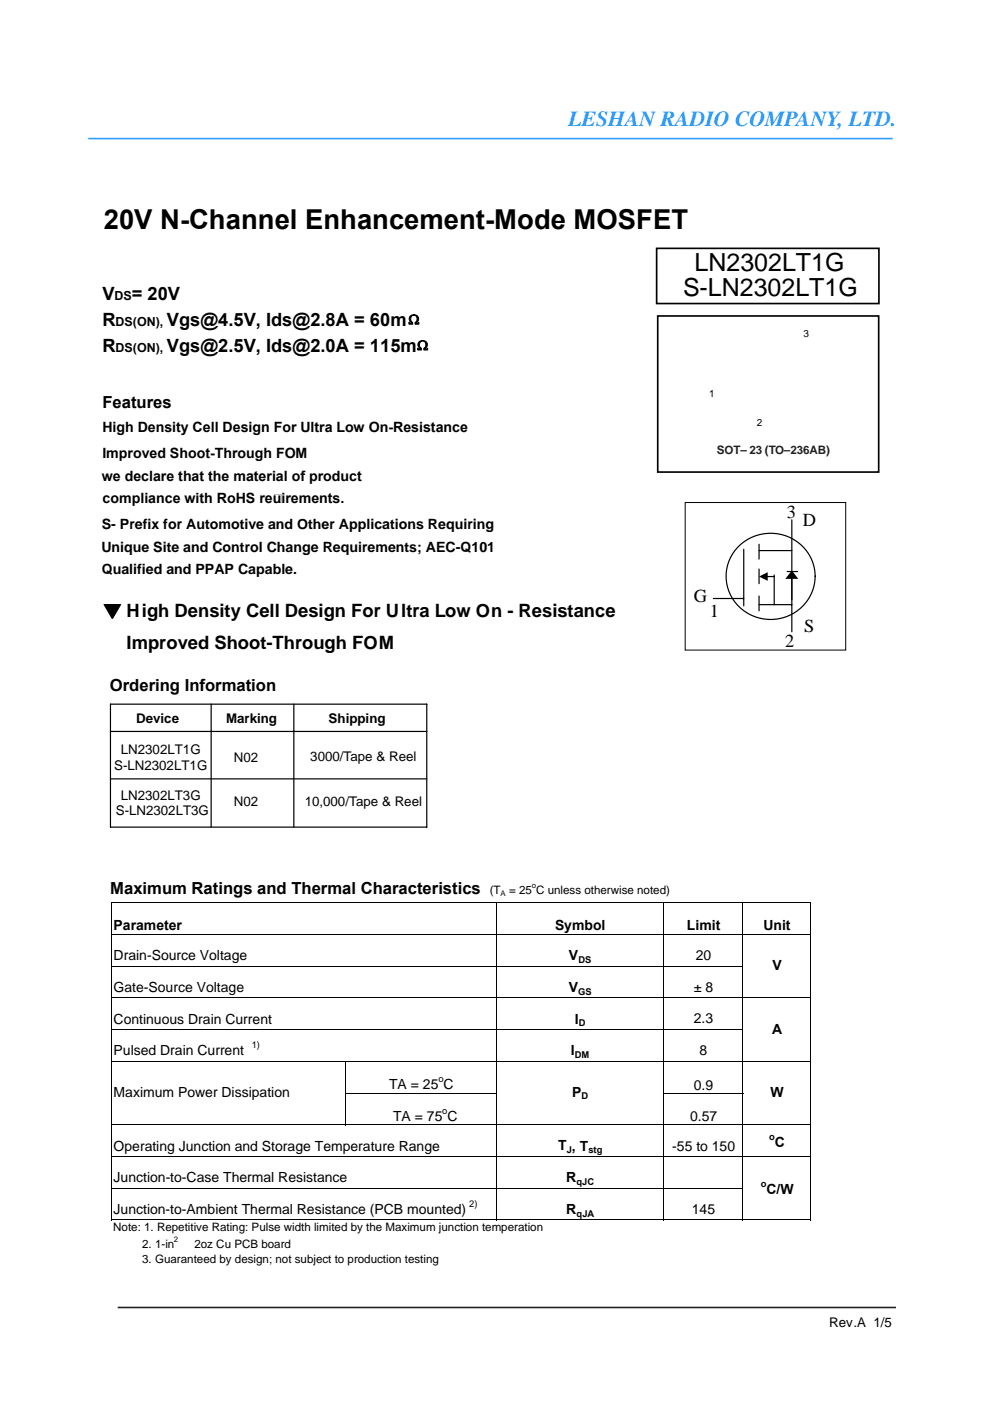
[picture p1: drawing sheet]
<svg xmlns="http://www.w3.org/2000/svg" width="210mm" height="297mm" viewBox="0 0 210 297" stroke-linecap="round" stroke-linejoin="round" font-family="sans-serif">
<defs><g id="words">
<text font-size="5.8" x="22" y="48.6">20V N-Channel Enhancement-Mode MOSFET</text>
<g font-size="5.3">
<text x="147.3" y="57.5">LN2302LT1G</text>
<text x="144.8" y="62.8">S-LN2302LT1G</text>
</g>
<text font-size="4.6" fill="#2b9cff" x="120.5" y="26.6">LESHAN RADIO COMPANY, LTD.</text>
<g font-size="3.9">
<text x="21.7" y="63.7">V</text>
<text x="27.9" y="63.6">= 20V</text>
<text x="21.7" y="69.1">R</text>
<text x="35.4" y="69.1">Vgs@4.5V, Ids@2.8A = 60m</text>
<text x="21.7" y="74.6">R</text>
<text x="35.4" y="74.6">Vgs@2.5V, Ids@2.0A = 115m</text>
<text x="166.8" y="109.8">3</text>
<text x="170.2" y="111.6">D</text>
<text x="21.9" y="130.8">▼ High Density Cell Design For Ultra Low On - Resistance</text>
<text x="147.1" y="127.7">G</text>
<text x="150.5" y="130.7">1</text>
<text x="26.9" y="137.5">Improved Shoot-Through FOM</text>
<text x="166.4" y="137.1">2</text>
<text x="170.5" y="134">S</text>
</g>
<g font-size="3.5">
<text x="21.7" y="86.5">Features</text>
<text x="23.3" y="146.6">Ordering Information</text>
<text x="23.4" y="189.6">Maximum Ratings and Thermal Characteristics</text>
</g>
<g font-size="3">
<text x="86.6" y="68.7">Ω</text>
<text x="88.5" y="74.2">Ω</text>
<text x="21.7" y="91.7">High Density Cell Design For Ultra Low On-Resistance</text>
<text x="21.7" y="97.2">Improved Shoot-Through FOM</text>
<text x="21.6" y="102">we declare that the material of product</text>
<text x="21.8" y="106.7">compliance with RoHS req</text>
<text x="57.8" y="106.7">uirements.</text>
<text x="21.6" y="112.3">S- Prefix for Automotive and Other Applications Requiring</text>
<text x="21.5" y="116.9">Unique Site and Control Change Requirements; AEC-Q101</text>
<text x="21.6" y="121.8">Qualified and PPAP Capable.</text>
<text x="24.1" y="197.2">Parameter</text>
<text x="117.7" y="197.2">Symbol</text>
<text x="145.7" y="197.2">Limit</text>
<text x="161.9" y="197.2">Unit</text>
<text x="24.1" y="203.5">Drain-Source Voltage</text>
<text x="120.6" y="203.5">V</text>
<text x="147.5" y="203.5">20</text>
<text x="163.8" y="205.7">V</text>
<text x="24.1" y="210.3">Gate-Source Voltage</text>
<text x="120.6" y="210.3">V</text>
<text x="147.1" y="210.3">± 8</text>
<text x="24.1" y="217">Continuous Drain Current</text>
<text x="121.9" y="217">I</text>
<text x="147.1" y="217">2.3</text>
<text x="163.7" y="219.2">A</text>
<text x="24.1" y="223.7">Pulsed Drain Current</text>
<text x="121.1" y="223.7">I</text>
<text x="148.3" y="223.7">8</text>
<text x="24.1" y="232.6">Maximum Power Dissipation</text>
<text x="82.5" y="230.9">TA = 25 C</text>
<text x="121.3" y="232.5">P</text>
<text x="147.1" y="231">0.9</text>
<text x="163.4" y="232.7">W</text>
<text x="83.3" y="237.7">TA = 75 C</text>
<text x="146.3" y="237.7">0.57</text>
<text x="24.1" y="243.9">Operating Junction and Storage Temperature Range</text>
<text x="118.3" y="243.9">T , T</text>
<text x="142.5" y="243.9">-55 to 150</text>
<text x="164.3" y="243.2">C</text>
<text x="24.1" y="250.7">Junction-to-Case Thermal Resistance</text>
<text x="120" y="250.7">R</text>
<text x="24.1" y="257.4">Junction-to-Ambient Thermal Resistance (PCB mounted)</text>
<text x="120.1" y="257.4">R</text>
<text x="146.7" y="257.4">145</text>
<text x="162.5" y="253.2">C/W</text>
</g>
<g font-size="2.8">
<text x="28.9" y="153.3">Device</text>
<text x="47.9" y="153.3">Marking</text>
<text x="69.7" y="153.3">Shipping</text>
<text x="25.6" y="159.8">LN2302LT1G</text>
<text x="49.6" y="161.5">N02</text>
<text x="65.8" y="161.3">3000/Tape &amp; Reel</text>
<text x="24.2" y="163.3">S-LN2302LT1G</text>
<text x="24.6" y="172.8">S-LN2302LT3G</text>
<text x="25.6" y="169.6">LN2302LT3G</text>
<text x="49.6" y="170.9">N02</text>
<text x="64.6" y="171">10,000/Tape &amp; Reel</text>
<text x="175.8" y="281.3">Rev.A 1/5</text>
</g>
<g font-size="2.6">
<text x="24.3" y="63.7">DS</text>
<text x="24.5" y="69.2">DS(ON),</text>
<text x="24.5" y="74.7">DS(ON),</text>
</g>
<text font-size="2.5" fill="#231f20" x="152" y="96.3">SOT– 23 (TO–236AB)</text>
<g font-size="2.5">
<text x="103.8" y="189.6">(T</text>
<text x="107.9" y="189.6">= 25 C unless otherwise noted)</text>
<text x="24" y="261.1">Note: 1. Repetitive Rating: Pulse width limited by the Maximum junction temperation</text>
<text x="30.2" y="267.7">3. Guaranteed by design; not subject to production testing</text>
<text x="30.2" y="264.6">2. 1-in</text>
<text x="41.2" y="264.7">2oz Cu PCB board</text>
</g>
<g font-size="2.1">
<text x="170.4" y="71.4">3</text>
<text x="150.4" y="84.1">1</text>
<text x="160.5" y="90.4">2</text>
</g>
<g font-size="2">
<text x="122.6" y="204.2">DS</text>
<text x="122.6" y="210.9">GS</text>
<text x="122.7" y="217.6">D</text>
<text x="53.4" y="222.3">1)</text>
<text x="121.9" y="224.4">DM</text>
<text x="93" y="229.5">o</text>
<text x="123.3" y="233.1">D</text>
<text x="93.8" y="236.2">o</text>
<text x="120.2" y="244.6">J</text>
<text x="124.8" y="244.6">stg</text>
<text x="163.1" y="241.7">o</text>
<text x="122.2" y="251.3">qJC</text>
<text x="161.3" y="251.7">o</text>
<text x="99.5" y="255.9">2)</text>
<text x="122.3" y="258">qJA</text>
</g>
<g font-size="1.7">
<text x="106.1" y="190">A</text>
<text x="112.7" y="188.4">o</text>
<text x="36.9" y="263.4">2</text>
</g>
</g></defs>
<path d="M18.7 29.4h170.6" fill="none" stroke="#2b9cff" stroke-width=".34"/>
<path d="M139.2 52.7h47.2v11.7h-47.2zM139.5 67h46.8v33.1h-46.8z" fill="none" stroke="#000" stroke-width=".35"/>
<path d="M25 277.2h165" fill="none" stroke="#231f20" stroke-width=".34"/>
<g fill="none" stroke="#000" stroke-width=".21">
<path d="M23.6 191.2v67.6M23.7 191.3h148.2M23.7 198.1h148.2M105.2 191.5v67.3M140.7 191.5v67.3M157.5 191.5v67.3M171.8 191.5v67.3M23.7 204.8h133.9M23.7 211.6h148.2M23.7 218.3h133.9M23.7 225h148.2M23.7 238.5h148.2"/>
<path d="M73.3 225.1v13.5M73.4 231.7h31.9M140.8 231.7h16.8M23.7 245.2h148.2M23.7 251.9h133.9M23.7 258.7h148.2"/>
</g>
<path d="M145.3 106.5h34v31.3h-34z" fill-rule="evenodd" fill="#fff" stroke="#000" stroke-width=".21"/>
<path d="M156.3 116.1a9.5 9.5 0 0 1 10.8-2.3 9.5 9.5 0 0 1 5.7 9.5 9.4 9.4 0 0 1-10.5 8 9.4 9.4 0 0 1-8.3-10.3 8.9 8.9 0 0 1 2.3-4.9z" fill-rule="evenodd" fill="#fff" stroke="#000" stroke-width=".25"/>
<g fill="none" stroke="#000" stroke-width=".25">
<path d="M157.7 116.5v11.9M160.9 115.4v3.1M160.9 116.7h7M167.9 110.2v23.7M151.2 126.9h6.5M160.9 120.6v3.2M160.9 126.4v3.1M160.9 128.2h7M162.6 122.2h1.5M164.1 121.9v6.3M166.9 121.2h2.2M23.4 149.3h67.1v26.1h-67.1z"/>
<path d="M23.4 155.1h67.1M44.8 149.3v26.1M62.3 149.3v26.1M23.4 165.1h67.1"/>
</g>
<path d="M160.9 122.2l1.9-.9v1.9zM167.9 121l1.4 1.7h-2.8z" fill="#000"/>
<use href="#words"/>
</svg>
